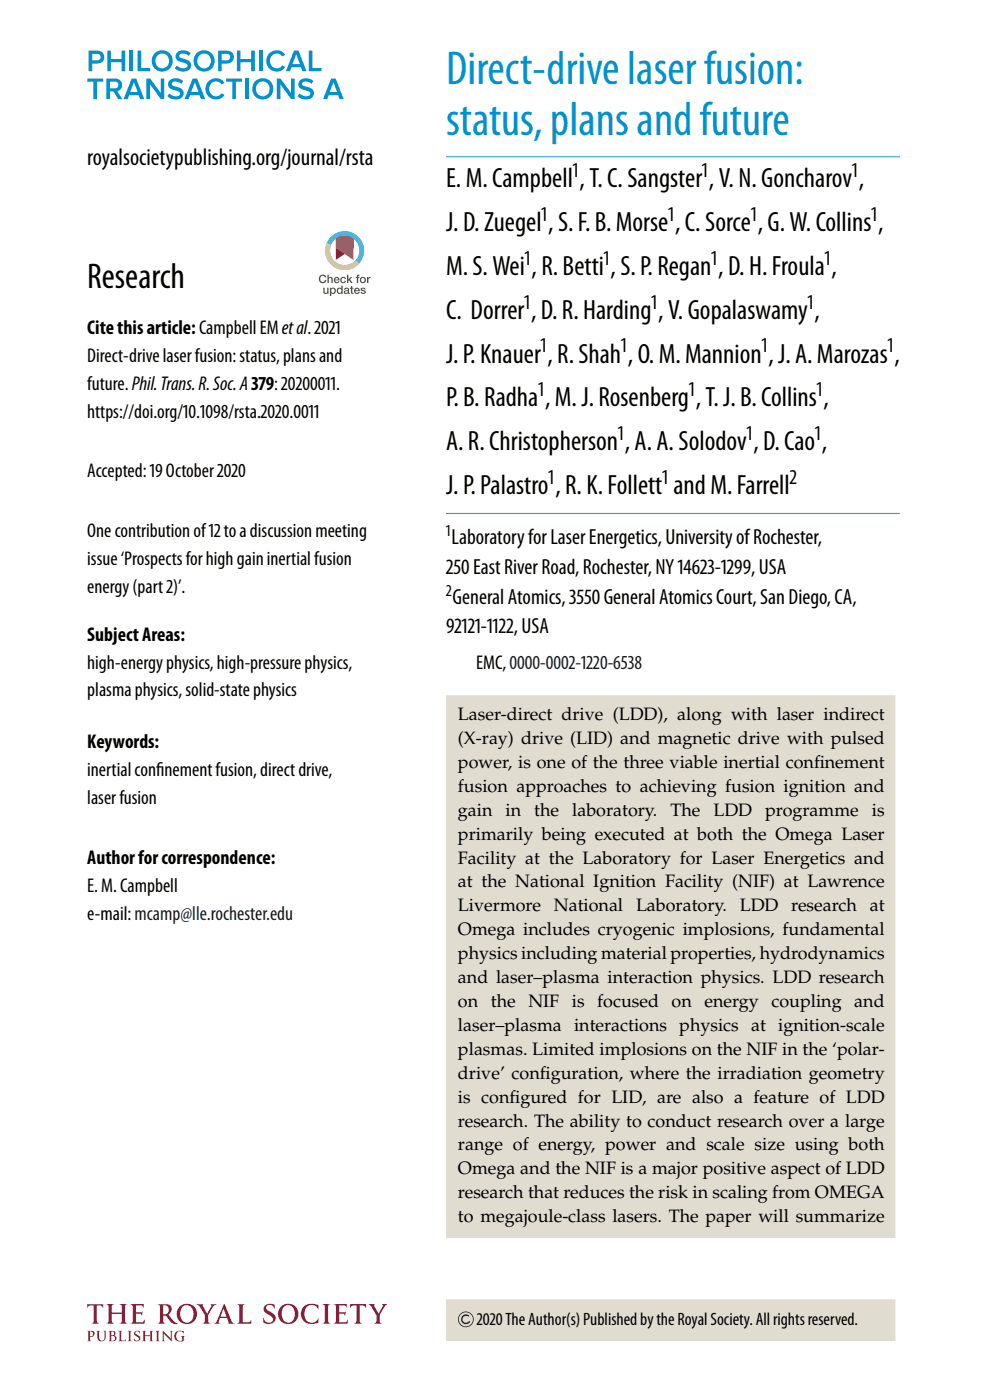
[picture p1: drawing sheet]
<svg xmlns="http://www.w3.org/2000/svg" width="174mm" height="247mm" viewBox="0 0 174 247" stroke-linecap="round" stroke-linejoin="round" font-family="sans-serif">
<defs><g id="words">
<g font-size="8.4" fill="#0092cf">
<text x="78.6" y="14.8">Direct-drivelaserfusion:</text>
<text x="78.6" y="23.9">status,plansandfuture</text>
</g>
<text font-size="6.3" x="15.4" y="50.8">Research</text>
<g font-size="4.9">
<text x="78.6" y="33">E.M.Campbell ,T.C.Sangster ,V.N.Goncharov ,</text>
<text x="78.6" y="40.8">J.D.Zuegel ,S.F.B.Morse ,C.Sorce ,G.W.Collins ,</text>
<text x="78.6" y="48.5">M.S.Wei ,R.Betti ,S.P.Regan ,D.H.Froula ,</text>
<text x="78.6" y="56.2">C. Dorrer ,D.R.Harding ,V.Gopalaswamy ,</text>
<text x="78.6" y="64">J.P.Knauer ,R.Shah ,O.M.Mannion ,J.A.Marozas ,</text>
<text x="78.6" y="71.7">P.B.Radha ,M.J.Rosenberg ,T.J.B.Collins ,</text>
<text x="78.6" y="79.4">A.R.Christopherson ,A.A.Solodov ,D.Cao ,</text>
<text x="78.6" y="87.2">J.P.Palastro ,R.K.Follett andM.Farrell</text>
</g>
<text font-size="4.2" x="15.4" y="29.2">royalsocietypublishing.org/journal/rsta</text>
<g font-size="3.9">
<text x="79.6" y="95.9">LaboratoryforLaserEnergetics,UniversityofRochester,</text>
<text x="78.6" y="101.2">250EastRiverRoad,Rochester,NY14623-1299,USA</text>
<text x="79.8" y="106.5">GeneralAtomics,3550GeneralAtomicsCourt,SanDiego,CA,</text>
<text x="78.6" y="111.8">92121-1122,USA</text>
</g>
<g font-size="3.7">
<text x="101" y="31.2">1</text>
<text x="123.8" y="31.2">1</text>
<text x="150.2" y="31.2">1</text>
<text x="95.5" y="39">1</text>
<text x="117.8" y="39">1</text>
<text x="132.4" y="39">1</text>
<text x="153.6" y="39">1</text>
<text x="92.5" y="46.7">1</text>
<text x="106.5" y="46.7">1</text>
<text x="125.4" y="46.7">1</text>
<text x="145.4" y="46.7">1</text>
<text x="92.5" y="54.4">1</text>
<text x="114.9" y="54.4">1</text>
<text x="142.4" y="54.4">1</text>
<text x="95.4" y="62.2">1</text>
<text x="109.5" y="62.2">1</text>
<text x="134.3" y="62.2">1</text>
<text x="156.5" y="62.2">1</text>
<text x="94.9" y="69.9">1</text>
<text x="121.5" y="69.9">1</text>
<text x="144" y="69.9">1</text>
<text x="109" y="77.6">1</text>
<text x="131.6" y="77.6">1</text>
<text x="143.7" y="77.6">1</text>
<text x="96.7" y="85.4">1</text>
<text x="116.8" y="85.4">1</text>
<text x="139.3" y="85.4">2</text>
</g>
<g font-size="3.5">
<text x="15.4" y="58.9">Citethisarticle:CampbellEMetal.2021</text>
<text x="15.4" y="63.8">Direct-drivelaserfusion:status,plansand</text>
<text x="15.4" y="68.7">future.Phil.Trans.R.Soc.A379:20200011.</text>
<text x="15.4" y="73.7">https://doi.org/10.1098/rsta.2020.0011</text>
<text x="15.4" y="84.2">Accepted:19October2020</text>
<text x="15.4" y="94.8">Onecontributionof12toadiscussionmeeting</text>
<text x="15.4" y="99.7">issue‘Prospectsforhighgaininertialfusion</text>
<text x="15.4" y="104.6">energy(part2)’.</text>
<text x="15.4" y="113">SubjectAreas:</text>
<text x="15.4" y="118">high-energyphysics,high-pressurephysics,</text>
<text x="83.9" y="118.1">EMC,0000-0002-1220-6538</text>
<text x="15.4" y="122.9">plasmaphysics,solid-statephysics</text>
<text x="15.4" y="132">Keywords:</text>
<text x="15.4" y="136.9">inertialconfinementfusion,directdrive,</text>
<text x="15.4" y="141.9">laserfusion</text>
<text x="15.4" y="152.4">Authorforcorrespondence:</text>
<text x="15.4" y="157.3">E.M.Campbell</text>
<text x="15.4" y="162.2">e-mail:mcamp@lle.rochester.edu</text>
</g>
<g font-size="3.2">
<text x="80.7" y="127.1">Laser-direct drive (LDD), along with laser indirect</text>
<text x="80.7" y="131.3">(X-ray) drive (LID) and magnetic drive with pulsed</text>
<text x="80.7" y="135.5">power, is one of the three viable inertial conf</text>
<text x="143.5" y="135.5">inement</text>
<text x="80.7" y="139.7">fusion approaches to achieving fusion ignition and</text>
<text x="80.7" y="143.9">gain</text>
<text x="89.1" y="143.9">in</text>
<text x="94.2" y="143.9">the</text>
<text x="100.9" y="143.9">laboratory.</text>
<text x="118.2" y="143.9">The</text>
<text x="125.8" y="143.9">LDD</text>
<text x="134.9" y="143.9">programme</text>
<text x="153.7" y="143.9">is</text>
<text x="80.7" y="148.1">primarily being executed at both the Omega Laser</text>
<text x="80.7" y="152.4">Facility at the Laboratory for Laser Energetics and</text>
<text x="80.7" y="156.6">at the National Ignition Facility (NIF) at Lawrence</text>
<text x="80.7" y="160.8">Livermore</text>
<text x="97.6" y="160.8">National</text>
<text x="112.1" y="160.8">Laboratory.</text>
<text x="130.4" y="160.8">LDD</text>
<text x="139.5" y="160.8">research</text>
<text x="153.3" y="160.8">at</text>
<text x="80.7" y="165">Omega includes cryogenic implosions, fundamental</text>
<text x="80.7" y="169.2">physics including material properties, hydrodynamics</text>
<text x="80.7" y="173.4">and laser–plasma interaction physics. LDD research</text>
<text x="80.7" y="177.7">on</text>
<text x="86.5" y="177.7">the</text>
<text x="93.1" y="177.7">NIF</text>
<text x="100.8" y="177.7">is</text>
<text x="105.3" y="177.7">focused</text>
<text x="118.4" y="177.7">on</text>
<text x="124.2" y="177.7">energy</text>
<text x="136" y="177.7">coupling</text>
<text x="150.6" y="177.7">and</text>
<text x="80.7" y="181.9">laser–plasma interactions physics at ignition-scale</text>
<text x="80.7" y="186.1">plasmas. Limited implosions on the NIF in the ‘polar-</text>
<text x="80.7" y="190.3">drive’ conf</text>
<text x="95.2" y="190.3">iguration, where the irradiation geometry</text>
<text x="80.7" y="194.5">is conf</text>
<text x="89.8" y="194.5">igured for LID, are also a feature of LDD</text>
<text x="80.7" y="198.8">research. The ability to conduct research over a large</text>
<text x="80.7" y="203">range of energy, power and scale size using both</text>
<text x="80.7" y="207.2">Omega and the NIF is a major positive aspect of LDD</text>
<text x="80.7" y="211.4">research that reduces the risk in scaling from OMEGA</text>
<text x="80.7" y="215.6">to megajoule-class lasers. The paper will summarize</text>
<text x="84.1" y="233.8">2020TheAuthor(s)PublishedbytheRoyalSociety.Allrightsreserved.</text>
</g>
<g font-size="2.9">
<text x="78.6" y="94.5">1</text>
<text x="78.6" y="105.1">2</text>
</g>
</g></defs>
<g fill="#0092cf">
<path d="M18.9 8.9h.7v1.5h1.8v-1.5h.7v3.7h-.7v-1.6h-1.8v1.6h-.7z"/>
<path d="M22.8 8.9h.7v3.7h-.7z"/>
<path d="M24.3 8.9h.6v3.1h1.6v.6h-2.2z"/>
<path d="M31.2 9.3a1.83 1.83 0 0 1 2.4 .1l-.3 .5-.5-.4a.85 .85 0 0 0-1.2 .4 1.6 1.6 0 0 0 1.3 .6 1.09 1.09 0 0 1 .8 1.4 1.09 1.09 0 0 1-1.4 .7 1.94 1.94 0 0 1-1.5-.6l.4-.4 .2 .1a1.19 1.19 0 0 0 1.6 0l.1-.1a1.47 1.47 0 0 0-1.3-.7 .97 .97 0 0 1-.6-1.6z"/>
<path d="M41.8 8.9h.6v1.5h1.9v-1.5h.6v3.7h-.6v-1.6h-1.9v1.6h-.6z"/>
<path d="M45.7 8.9h.6v3.7h-.6z"/>
<path d="M47.5 9.4a1.81 1.81 0 0 1 2.8 .3l-.5 .3a1.27 1.27 0 0 0-2.2 .4 1.27 1.27 0 0 0 1.5 1.6l.7-.5 .5 .3a1.86 1.86 0 0 1-2.8 .4 1.86 1.86 0 0 1 0-2.8z"/>
<path d="M54.4 8.9h.7v3.1h1.6v.6h-2.3z"/>
<path d="M15.4 13.9h2.8v.5h-1.1v3.1h-.6v-3.1h-1.1z"/>
<path d="M25.8 13.9h.7l1.8 2.5v-2.5h.7v3.6h-.6l-1.9-2.6v2.6h-.7z"/>
<path d="M29.9 14.2a1.83 1.83 0 0 1 2.4 .1l-.4 .5-.5-.3a.85 .85 0 0 0-1.1 .3 1.6 1.6 0 0 0 1.3 .6 1.09 1.09 0 0 1 .7 1.4 1.09 1.09 0 0 1-1.3 .8 1.94 1.94 0 0 1-1.5-.6l.4-.5 .2 .2a1.19 1.19 0 0 0 1.6 0v-.2a1.47 1.47 0 0 0-1.2-.7 .97 .97 0 0 1-.6-1.6z"/>
<path d="M36.8 14.3a1.81 1.81 0 0 1 2.8 .3l-.6 .3a1.27 1.27 0 0 0-2.1 .4 1.27 1.27 0 0 0 1.5 1.6l.6-.4 .6 .2a1.86 1.86 0 0 1-2.8 .4 1.86 1.86 0 0 1 0-2.8z"/>
<path d="M39.9 13.9h2.8v.5h-1.1v3.1h-.6v-3.1h-1.1z"/>
<path d="M43.2 13.9h.7v3.6h-.7z"/>
<path d="M48.8 13.9h.6l1.9 2.5v-2.5h.6v3.6h-.6l-1.9-2.6v2.6h-.6z"/>
<path d="M52.8 14.2a1.83 1.83 0 0 1 2.5 .1l-.4 .5-.5-.3a.85 .85 0 0 0-1.2 .3 1.6 1.6 0 0 0 1.3 .6 1.09 1.09 0 0 1 .8 1.4 1.09 1.09 0 0 1-1.4 .8 1.94 1.94 0 0 1-1.4-.6l.3-.5 .2 .2a1.19 1.19 0 0 0 1.7 0v-.2a1.47 1.47 0 0 0-1.3-.7 .97 .97 0 0 1-.6-1.6z"/>
<path d="M16.2 9.5v1.1h.9a.58 .58 0 0 0 .6-.5 .58 .58 0 0 0-.6-.6zM15.6 8.9h1.6a1.14 1.14 0 0 1 1.2 1.2 1.14 1.14 0 0 1-1.2 1.1h-1v1.4h-.6z"/>
<path d="M27.9 9.7a1.28 1.28 0 0 0-.2 1.9 1.28 1.28 0 0 0 1.9-.1 1.28 1.28 0 0 0-.1-1.6 1.28 1.28 0 0 0-1.6-.2zM26.7 10.7a1.9 1.9 0 0 1 3.8 0 1.9 1.9 0 0 1-3.8 0z"/>
<path d="M35.2 9.7a1.28 1.28 0 0 0-.1 1.9 1.28 1.28 0 0 0 1.9-.1 1.28 1.28 0 0 0-.1-1.6 1.28 1.28 0 0 0-1.7-.2zM34.1 10.7a1.9 1.9 0 0 1 3.8 0 1.9 1.9 0 0 1-3.8 0z"/>
<path d="M39.1 9.5v1.1h.9a.58 .58 0 0 0 .6-.5 .58 .58 0 0 0-.6-.6zM38.5 8.9h1.5a1.14 1.14 0 0 1 1.2 1.2 1.14 1.14 0 0 1-1.2 1.1h-.9v1.4h-.6z"/>
<path d="M52.2 9.6l-.6 1.7h1.3zM51.8 8.9h.8l1.4 3.7h-.7l-.2-.7h-1.7l-.3 .7h-.7z"/>
<path d="M19.4 14.4v1.2h.9a.58 .58 0 0 0 .6-.6 .58 .58 0 0 0-.6-.6zM18.8 13.9h1.5a1.12 1.12 0 0 1 1.2 .9 1.12 1.12 0 0 1-.8 1.3l.9 1.4h-.8l-.8-1.4h-.6v1.4h-.6z"/>
<path d="M23.6 14.5l-.6 1.7h1.3zM23.2 13.9h.8l1.4 3.6h-.7l-.3-.7h-1.6l-.3 .7h-.7z"/>
<path d="M34.4 14.5l-.7 1.7h1.3zM34 13.9h.8l1.4 3.6h-.7l-.3-.7h-1.7l-.2 .7h-.8z"/>
<path d="M45.6 14.6a1.28 1.28 0 0 0-.2 1.9 1.28 1.28 0 0 0 1.9 0 1.28 1.28 0 0 0-.1-1.7 1.28 1.28 0 0 0-1.6-.2zM44.5 15.7a1.88 1.88 0 0 1 3.7 0 1.88 1.88 0 0 1-3.7 0z"/>
<path d="M58.8 14.5l-.7 1.7h1.3zM58.4 13.9h.8l1.4 3.6h-.7l-.3-.7h-1.7l-.2 .7h-.7z"/>
</g>
<g fill="#4d4d4d">
<path d="M56.4 48.7a.65 .65 0 0 1 .6-.2 .65 .65 0 0 1 .5 .4h-.2l-.1-.2a.5 .5 0 0 0-.7 .5 .5 .5 0 0 0 .7 .4l.1-.2h.2a.7 .7 0 0 1-1 .5 .7 .7 0 0 1-.2-1.1z"/>
<path d="M57.7 48.5h.3v.5a.38 .38 0 0 1 .4-.1 .38 .38 0 0 1 .3 .3v.7h-.3v-.6a.23 .23 0 0 0-.2-.3 .23 .23 0 0 0-.2 .3v.6h-.3z"/>
<path d="M60.1 49l.6-.1 .3 .3h-.3a.3 .3 0 0 0-.4 0 .3 .3 0 0 0 0 .4 .3 .3 0 0 0 .4 0l.3-.1a.53 .53 0 0 1-.8 .4 .53 .53 0 0 1-.1-.9z"/>
<path d="M61.2 48.5h.2v.8l.4-.4h.3l-.4 .4 .5 .6h-.3l-.3-.5-.2 .2v.3h-.2z"/>
<path d="M63 48.5h.4v.2h-.2l-.1 .2h.2v.1h-.2v.9h-.2v-.9h-.2z"/>
<path d="M64.7 48.9h.2v.2l.4-.2v.2l-.3 .2-.1 .6h-.2z"/>
<path d="M57 50.8h.2v.6a.23 .23 0 0 0 .3 .3 .23 .23 0 0 0 .2-.3v-.6h.2v1h-.2v-.1a.38 .38 0 0 1-.4 .1 .38 .38 0 0 1-.3-.4z"/>
<path d="M61.9 50.5h.2v.3h.2v.1h-.2v.6l.2 .2v.1l-.4-.1v-.8h-.2v-.1h.2z"/>
<path d="M63.7 50.9l.5-.1 .3 .3-.5-.2-.2 .2a.61 .61 0 0 1 .7 .6l-.3 .1h-.4l-.2-.3 .5 .2 .2-.2a.6 .6 0 0 1-.7-.6z"/>
<path d="M59.2 49.1l-.1 .2h.5l-.1-.2zM59 49a.51 .51 0 0 1 .6-.1 .51 .51 0 0 1 .3 .6h-.8l.1 .2a.28 .28 0 0 0 .4-.1h.2a.54 .54 0 0 1-.8 .3 .54 .54 0 0 1 0-.9z"/>
<path d="M63.6 49.4a.35 .35 0 0 0 .7 0 .35 .35 0 0 0-.7 0zM63.4 49.4a.55 .55 0 0 1 1.1 0 .55 .55 0 0 1-1.1 0z"/>
<path d="M58.5 51a.36 .36 0 0 0-.1 .6 .36 .36 0 0 0 .6-.1 .36 .36 0 0 0-.1-.5zM58.2 50.8h.2v.1a.51 .51 0 0 1 .7 0 .51 .51 0 0 1 0 .7 .51 .51 0 0 1-.7 .1v.5h-.2z"/>
<path d="M59.7 51a.35 .35 0 0 0-.1 .5 .35 .35 0 0 0 .5 .1 .35 .35 0 0 0 0-.6zM59.5 50.9l.4-.2 .3 .2v-.5h.2v1.4h-.2v-.1a.53 .53 0 0 1-.8-.1 .53 .53 0 0 1 .1-.7z"/>
<path d="M60.9 51.4a.22 .22 0 0 0 .2 .3 .22 .22 0 0 0 .2-.2v-.2zM60.7 50.9l.5-.1 .3 .1 .2 .9-.4-.1a.36 .36 0 0 1-.5 .2 .36 .36 0 0 1 0-.6l.3-.1a.17 .17 0 0 0 .2 0 .17 .17 0 0 0 0-.3 .17 .17 0 0 0-.3 0l-.1 .2h-.3z"/>
<path d="M62.7 51v.2h.5l-.2-.2zM62.6 50.9a.51 .51 0 0 1 .6-.1 .51 .51 0 0 1 .2 .6h-.7v.2a.28 .28 0 0 0 .5-.1h.2a.54 .54 0 0 1-.8 .3 .54 .54 0 0 1 0-.9z"/>
</g>
<path d="M59.2 41.3h3.1v2.5l-3.1 2.1z" fill="#c93327"/>
<path d="M59.2 41.3h3.1v4.6l-3.1-2.1z" fill="#ef434d"/>
<path d="M58.2 44.2a2.6 2.6 0 0 1 5.2 0 2.6 2.6 0 0 1-5.2 0zM57.3 44.2a3.5 3.5 0 0 0 6.9 0 3.5 3.5 0 0 0-6.9 0z" fill="#37b3c6"/>
<path d="M57.6 42.8l.8 .4a2.59 2.59 0 0 0 1 3.2 2.59 2.59 0 0 0 3.3-.4l.7 .4a3.4 3.4 0 0 1-4.5 .7 3.4 3.4 0 0 1-1.3-4.3z" fill="#ffc53d"/>
<path d="M19.6 235.7v.8a.46 .46 0 0 0 .7-.4 .46 .46 0 0 0-.7-.4zM19.6 234.9a.37 .37 0 0 1 .5 .4 .37 .37 0 0 1-.5 .3zM19.1 234.8l1.1 .1a.42 .42 0 0 1-.1 .7 .51 .51 0 0 1 .4 .4 .51 .51 0 0 1-.2 .6h-1.2l.2-.2v-1.3z" fill-rule="evenodd" fill="#cf123d"/>
<g fill="#cf123d">
<path d="M22.5 234.8h.7l-.2 .3v1.3l.2 .2h-.7l.2-.2v-1.3z"/>
<path d="M27.4 234.8h.7l-.2 .3v1.3l.2 .2h-.7l.2-.2v-1.3z"/>
<path d="M25.1 234.8h.7l-.2 .3v.5h.9v-.5l-.2-.3h.7l-.2 .3v1.3l.2 .2h-.7l.2-.2v-.7h-.9v.7l.2 .2h-.7l.2-.2v-1.3z"/>
<path d="M23.7 235l.5-.2h.4l.1 .1-.1 .3a.38 .38 0 0 0-.3-.3 .38 .38 0 0 0-.4 .3l.2 .2a.65 .65 0 0 1 .6 1 .65 .65 0 0 1-1.1 .1v-.4l.2 .4h.3l.4-.1a.45 .45 0 0 0-.4-.6l-.4-.3z"/>
<path d="M20.9 234.8h.7l-.2 .3v1.4h.5l.3-.2v.3h-1.3l.2-.2v-1.3z"/>
<path d="M28.7 234.8l1.4 1.4v-1.3l-.2-.1h.6l-.2 .3v1.5l-1.4-1.3v1.2l.2 .1h-.6l.2-.1z"/>
<path d="M17 234.8l.7 .1a1.34 1.34 0 0 0 0 1.5l.3 .1a.7 .7 0 0 0 .4-1v-.6l-.2-.1h.6l-.2 .3a1.28 1.28 0 0 1-.5 1.6 .81 .81 0 0 1-.9-.3 .81 .81 0 0 1 0-.9v-.5z"/>
<path d="M31 235l.4-.2h.6l.4 .1v.4a.66 .66 0 0 0-.7-.4 .66 .66 0 0 0-.6 .4 .79 .79 0 0 0 0 .9 .79 .79 0 0 0 .8 .3l.2-.1a.43 .43 0 0 0-.2-.6h.7a.6 .6 0 0 0-.2 .8 1.05 1.05 0 0 1-1.4-.2 1.05 1.05 0 0 1 0-1.4z"/>
<path d="M18.8 230.1h1.3l-.3 .2-.1 1.3h1.8l-.1-1.3-.3-.2h1.3l-.3 .2-.1 .3v2.4l.1 .3 .3 .2h-1.3l.3-.2 .1-1.5h-1.8l.1 1.5 .3 .2h-1.3l.3-.2v-.3v-2.4v-.3z"/>
<path d="M15.4 230.1h2.8v.7l-.3-.4-.8-.1v2.7v.3l.4 .2h-1.4l.3-.2 .1-.3v-2.7l-.8 .1-.3 .4z"/>
<path d="M23 230.1h2.3v.6l-.2-.3-1.1-.1v1.2l1.2-.1-.2 .7-.2-.3h-.8v1.5l1.2-.1 .3-.4v.7h-2.5l.3-.2 .1-.3v-2.4l-.1-.3z"/>
<path d="M56.9 230.1h1.3l-.3 .2-.1 .3v2.4l.1 .3 .3 .2h-1.3l.3-.2 .1-.3v-2.4l-.1-.3z"/>
<path d="M61.7 230.1h2.8v.7l-.3-.4-.8-.1v2.7l.1 .3 .3 .2h-1.3l.3-.2v-.3v-2.7l-.8 .1-.3 .4z"/>
<path d="M53.6 230.5a2.61 2.61 0 0 1 2.6-.3v.8a1.31 1.31 0 0 0-1.6-.7 1.31 1.31 0 0 0-.9 1.5 1.31 1.31 0 0 0 .9 1.5 1.31 1.31 0 0 0 1.6-.7v.8a2.13 2.13 0 0 1-3.1-1.3l-.1-.3a1.83 1.83 0 0 1 .6-1.3z"/>
<path d="M46.7 230.4a1.54 1.54 0 0 1 1.7-.2v.7h-.1a.72 .72 0 0 0-.6-.7 .72 .72 0 0 0-.8 .5l.3 .5 .5 .3a1.1 1.1 0 0 1 .9 1.4 1.1 1.1 0 0 1-1.5 .7l-.7-.3v-.8h.1a.82 .82 0 0 0 .7 .9 .82 .82 0 0 0 .9-.6 2.94 2.94 0 0 0-1.4-1.3 .84 .84 0 0 1 0-1.1z"/>
<path d="M58.8 230.1h2.4v.6l-.3-.3-1.1-.1v1.2l1.2-.1-.2 .7-.2-.3h-.8v1.5l1.2-.1 .3-.4v.7h-2.5l.4-.2v-.3v-2.4v-.3z"/>
<path d="M65 230.1h1.1l-.1 .4 .7 1.3 .7-1.3 .1-.2-.1-.2h.8l-.4 .4-.9 1.5 .1 1.3 .3 .2h-1.3l.3-.2 .1-1.2-1.1-1.7z"/>
<path d="M34.6 230.1h1.2v.4l.7 1.3 .7-1.3 .1-.2-.2-.2h1l-.5 .4-.9 1.5 .1 1.3 .3 .2h-1.4l.4-.2v-1.2l-.8-1.5z"/>
<path d="M41.8 230.1h1.4l-.4 .2v.3v2.7l1.2-.1 .3-.4v.7h-2.5l.3-.2 .1-.3v-2.4l-.1-.3z"/>
<path d="M15.9 234.9a.43 .43 0 0 1 .5 .4 .43 .43 0 0 1-.5 .5zM15.4 234.8l.2 .3v1.3l-.2 .2h.7l-.2-.2v-.5a.59 .59 0 0 0 .7-.3 .59 .59 0 0 0-.2-.7z"/>
<path d="M50 230.6a1.09 1.09 0 0 1 1.2-.3 1.09 1.09 0 0 1 .7 1 1.51 1.51 0 0 1-1 2.1 1.5 1.5 0 0 1-1.2-2zM49 231.8a1.81 1.81 0 0 0 3.6 0 1.81 1.81 0 0 0-3.6 0z"/>
<path d="M28.8 230.3a.81 .81 0 0 1 .9 .8 .81 .81 0 0 1-.9 .8zM27.8 230.1l.3 .2 .1 .3v2.4l-.1 .3-.3 .2h1.3l-.3-.2v-1.2h.4a2.56 2.56 0 0 0 1.8 1.5l.4-.1-.6-.3-1.1-1.3a.96 .96 0 0 0 .6-1.1 .96 .96 0 0 0-1.2-.7z"/>
<path d="M32.2 230.6a1.09 1.09 0 0 1 1.1-.3 1.09 1.09 0 0 1 .7 1 1.51 1.51 0 0 1-1 2.1 1.5 1.5 0 0 1-1.2-2zM31.1 231.8a1.85 1.85 0 0 0 3.7 0 1.85 1.85 0 0 0-3.7 0z"/>
<path d="M39.4 230.9l.5 1.4h-1zM39.5 230.1l-1.2 2.9-.6 .5h1.1l-.3-.2 .3-.8h1.2l.3 .8-.2 .2h1.2l-.3-.2-.2-.3-1.2-2.9z"/>
</g>
<path d="M78.6 27.7h80M78.6 90.6h80" fill="none" stroke="#0092cf" stroke-width=".18"/>
<path d="M118.2 122.7v95.7" fill="none" stroke="#e0dccf" stroke-width="79.2" stroke-linecap="butt"/>
<path d="M78.6 232.9h79.3" fill="none" stroke="#e0dccf" stroke-width="7.4" stroke-linecap="butt"/>
<path d="M81.5 232.2a.87 .87 0 0 0 .2 1.3 .87 .87 0 0 0 1.2-.3l-.2-.1a.62 .62 0 0 1-.9 .2 .62 .62 0 0 1-.1-.9 .62 .62 0 0 1 .9-.1l.1-.2a.85 .85 0 0 0-1.2 .1zM80.9 232.8a1.25 1.25 0 0 1 2.5 0 1.25 1.25 0 0 1-2.5 0zM80.7 232.8a1.4 1.4 0 0 0 2.8 0 1.4 1.4 0 0 0-2.8 0z" fill="#231f20"/>
<use href="#words"/>
</svg>
